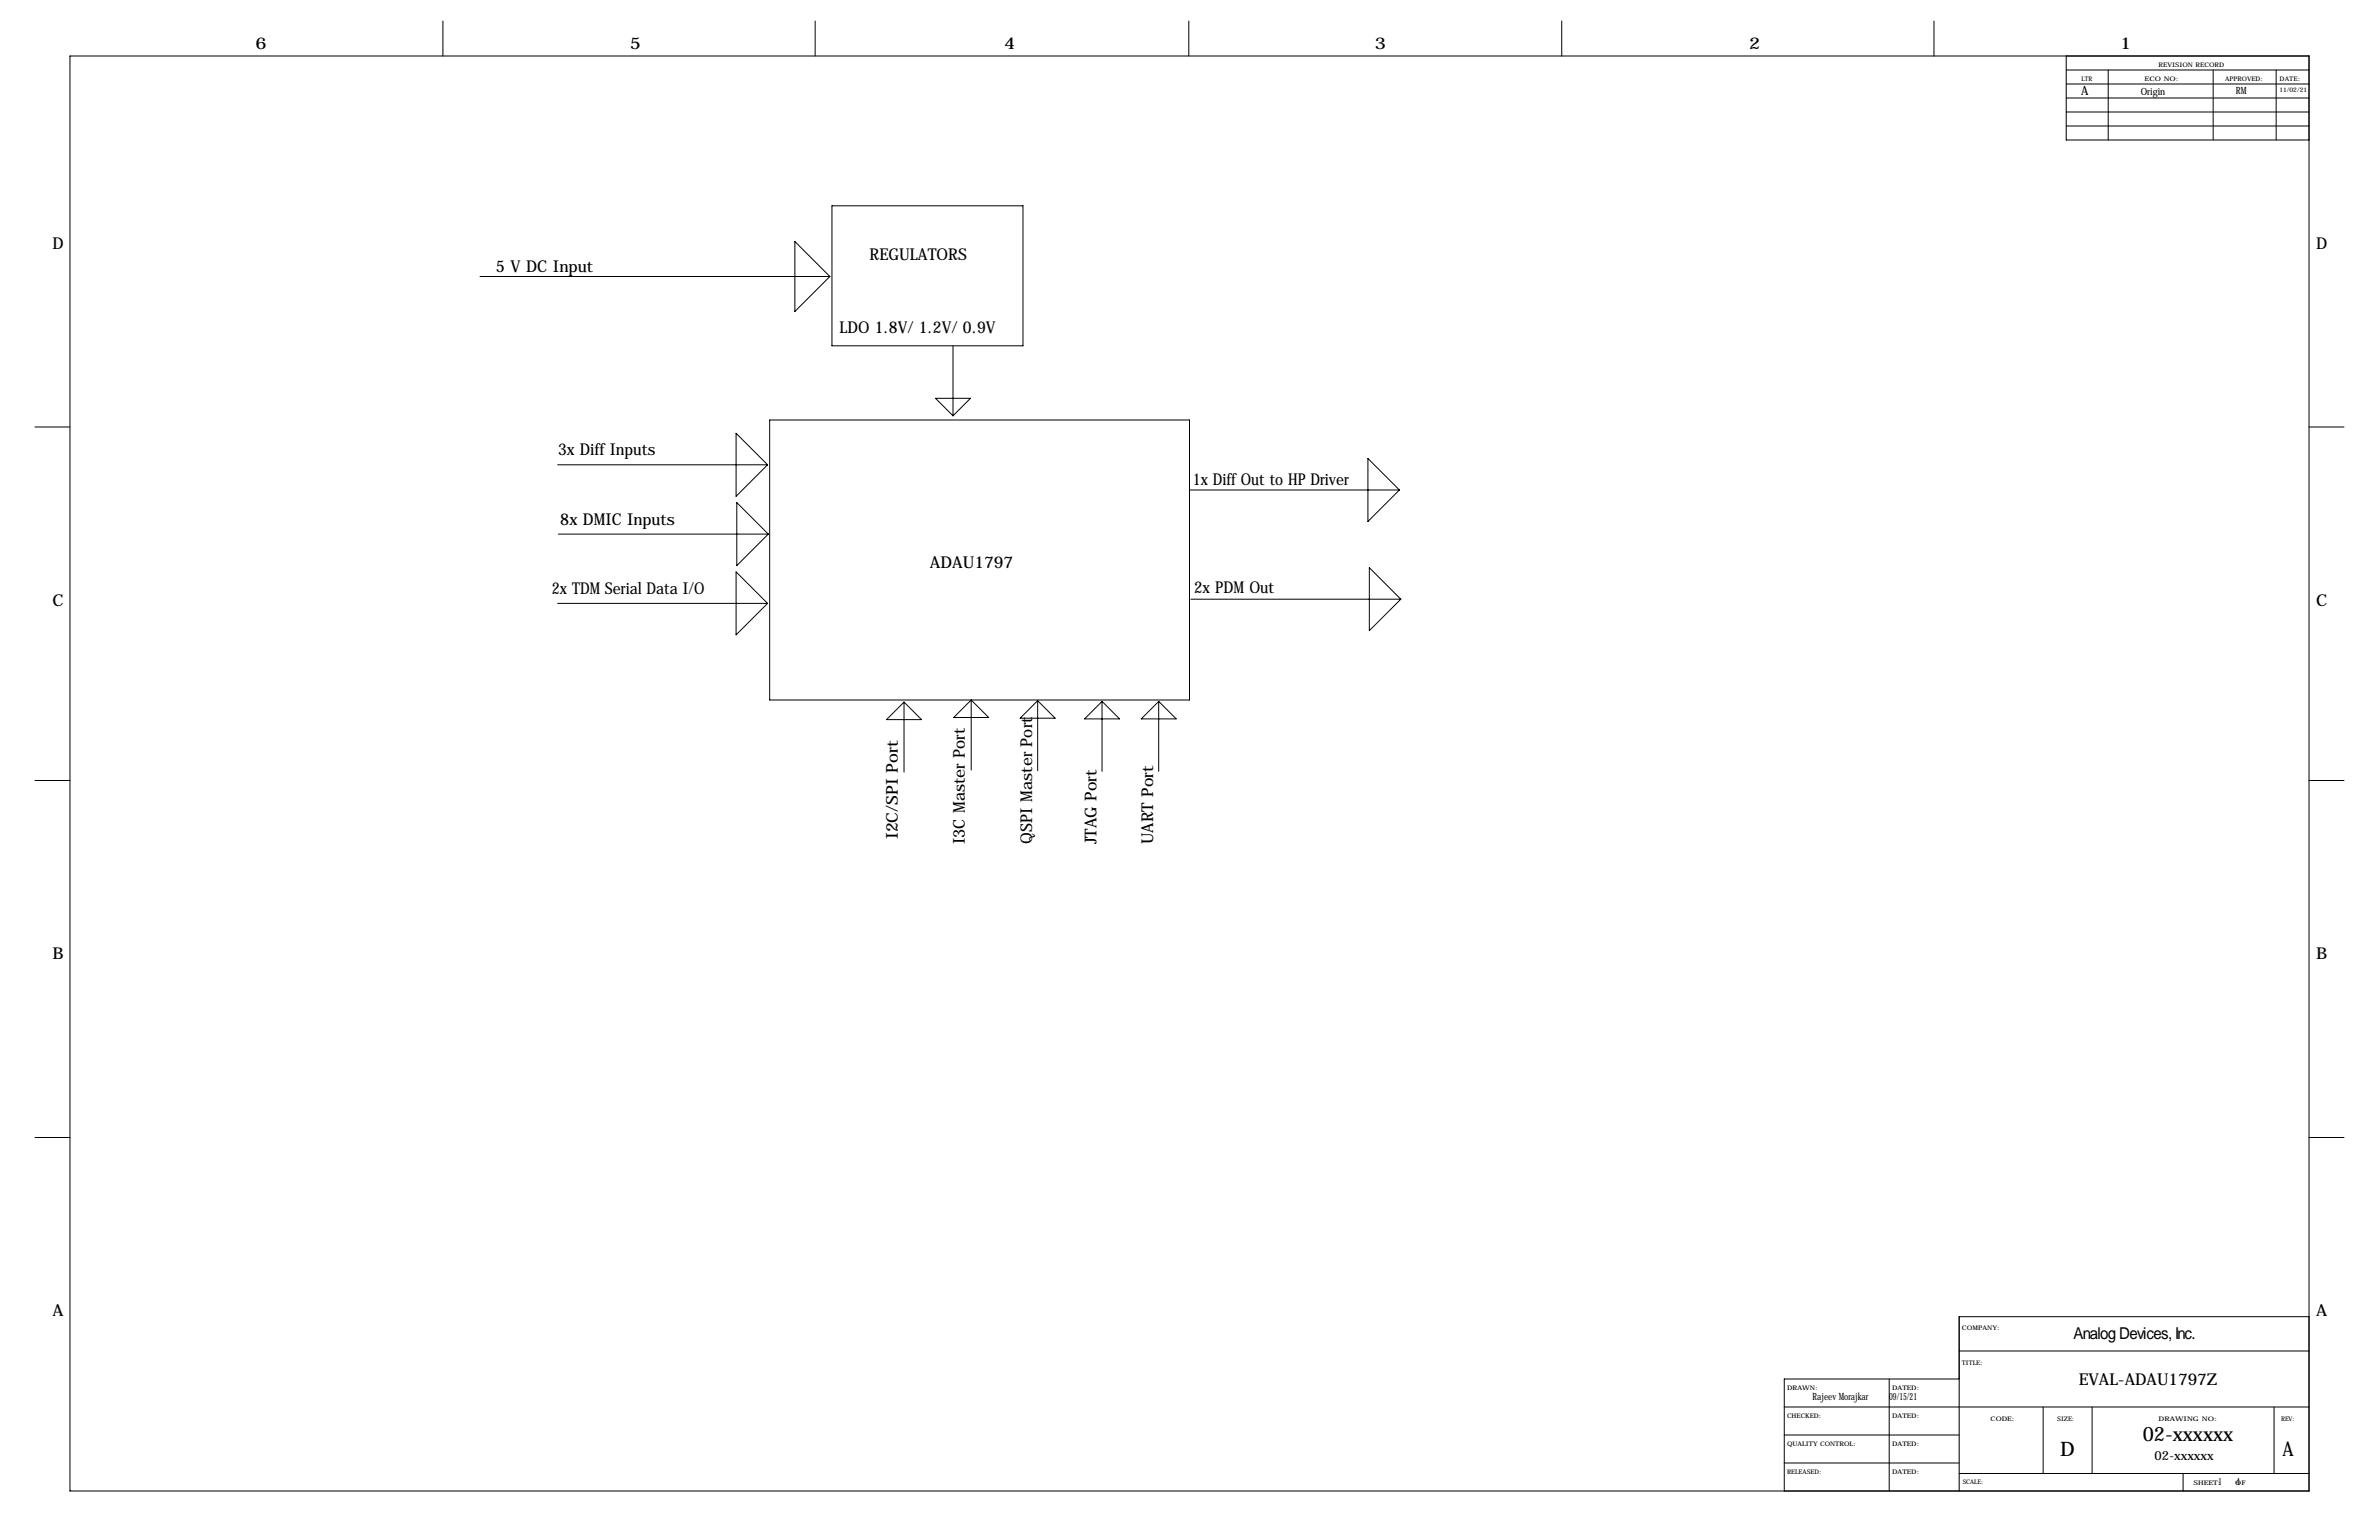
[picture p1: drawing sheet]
<svg xmlns="http://www.w3.org/2000/svg" width="864mm" height="559mm" viewBox="0 0 864 559" stroke-linecap="round" stroke-linejoin="round" font-family="sans-serif">
<defs><g id="words">
<g font-size="7.3">
<text x="777.8" y="523">02-xxxxxx</text>
<text x="747.9" y="528.3">D</text>
<text x="828.5" y="528.3">A</text>
</g>
<g font-size="5.9">
<text x="92.7" y="17.8">6</text>
<text x="228.6" y="17.8">5</text>
<text x="364.5" y="17.8">4</text>
<text x="499.1" y="17.8">3</text>
<text x="635" y="17.8">2</text>
<text x="769.6" y="17.8">1</text>
<text x="19" y="90.2">D</text>
<text x="315.7" y="94.3">REGULATORS</text>
<text x="840.7" y="90.2">D</text>
<text x="180" y="98.8">5 V DC Input</text>
<text x="304.7" y="120.9">LDO 1.8V/ 1.2V/ 0.9V</text>
<text x="202.6" y="165.2">3x Diff Inputs</text>
<text x="433" y="175.8">1x Diff Out to HP Driver</text>
<text x="203.4" y="190.6">8x DMIC Inputs</text>
<text x="337.5" y="206">ADAU1797</text>
<text x="200.4" y="215.7">2x TDM Serial Data I/O</text>
<text x="433.5" y="215.2">2x PDM Out</text>
<text x="19" y="219.7">C</text>
<text x="840.7" y="219.7">C</text>
<text x="325.9" y="304.5" transform="rotate(-90 325.9 304.5)">I2C/SPI Port</text>
<text x="350.3" y="306.3" transform="rotate(-90 350.3 306.3)">I3C Master Port</text>
<text x="374.6" y="306.1" transform="rotate(-90 374.6 306.1)">QSPI Master Port</text>
<text x="398" y="306.3" transform="rotate(-90 398 306.3)">JTAG Port</text>
<text x="418.6" y="306.3" transform="rotate(-90 418.6 306.3)">UART Port</text>
<text x="19" y="348">B</text>
<text x="840.7" y="348">B</text>
<text x="19" y="477.5">A</text>
<text x="840.7" y="477.5">A</text>
<text x="752.7" y="485.8">Analog Devices, Inc.</text>
<text x="754.6" y="502.5">EVAL-ADAU1797Z</text>
</g>
<g font-size="4.6">
<text x="755.4" y="34.5">A</text>
<text x="782.1" y="529.8">02-xxxxxx</text>
</g>
<g font-size="3.6">
<text x="777.1" y="34.4">Origin</text>
<text x="811.6" y="33.9">RM</text>
<text x="658" y="508">Rajeev Morajkar</text>
<text x="685.8" y="508">09/15/21</text>
<text x="805.2" y="539">1</text>
<text x="811.8" y="539">4</text>
</g>
<g font-size="2.3">
<text x="755.6" y="29.2">LTR</text>
<text x="778.5" y="29.2">ECO NO:</text>
<text x="783.6" y="24.1">REVISION RECORD</text>
<text x="807.7" y="29.2">APPROVED:</text>
<text x="827.5" y="29.2">DATE:</text>
<text x="827.4" y="33.4">11/02/21</text>
<text x="712.2" y="482.6">COMPANY:</text>
<text x="712.2" y="495.3">TITLE:</text>
<text x="648.7" y="504.2">DRAWN:</text>
<text x="686.8" y="504.2">DATED:</text>
<text x="648.7" y="514.3">CHECKED:</text>
<text x="686.8" y="514.3">DATED:</text>
<text x="722.6" y="515.6">CODE:</text>
<text x="746.8" y="515.6">SIZE:</text>
<text x="783.6" y="515.6">DRAWING NO:</text>
<text x="828" y="515.6">REV:</text>
<text x="648.7" y="524.5">QUALITY CONTROL:</text>
<text x="686.8" y="524.5">DATED:</text>
<text x="648.7" y="534.7">RELEASED:</text>
<text x="686.8" y="534.7">DATED:</text>
<text x="712.5" y="538.5">SCALE:</text>
<text x="796.3" y="538.7">SHEET:</text>
<text x="811.4" y="538.7">OF</text>
</g>
</g></defs>
<g fill="none" stroke="#000" stroke-width=".36">
<path d="M160.8 7.6v12.7M295.9 7.6v12.7M431.5 7.6v12.7M566.9 7.6v12.7M702.1 7.6v12.7M25.4 20.3h812.8v520.7h-812.8zM750.1 20.3v30.5h88.1M750.1 35.6h88.1M750.1 30.5h88.1M750.1 25.4h88.1M765.3 25.4v25.4M803.4 25.4v25.4"/>
<path d="M826.3 25.4v25.4M750.1 45.7h88.1M750.1 40.6h88.1M302 74.7h69.3v50.8h-69.3zM288.5 87.6l12.7 12.7-12.7 12.7zM174.2 100.3h127M345.9 125.5v25.4M12.7 154.9h12.7M267.2 157.2l11.4 11.5-11.4 11.4zM279.4 152.4h152.4v101.6h-152.4zM339.6 144.5h12.7l-6.4 6.4zM838.2 154.9h12.7"/>
<path d="M202.4 168.7h76.2M431.8 177.8h76.2M496.6 166.4l11.4 11.4-11.4 11.4zM202.7 193.8h76.2M267.5 182.4l11.4 11.4-11.4 11.4zM202.4 218.9h76.2M267.2 207.5l11.4 11.4-11.4 11.5zM432.3 217.4h76.2M497.1 206l11.4 11.4-11.4 11.5zM328.2 254.8v25.4M352.6 254v25.4M376.7 254.3v25.4"/>
<path d="M400 254.5v25.4M400 254.5l6.4 6.4h-12.7zM420.6 254.5v25.4M321.8 261.1l6.4-6.3 6.3 6.3zM346.2 260.3l6.4-6.3 6.3 6.3zM370.3 260.6l6.4-6.3 6.3 6.3zM414.3 260.9l6.3-6.4 6.4 6.4zM12.7 283.2h12.7M838.2 283.2h12.7M12.7 412.8h12.7M838.2 412.8h12.7M838.2 477.8h-127v63.2"/>
<path d="M711.2 490.2h127M647.7 510.5h190.5M685.8 500.4v40.6M711.2 500.4h-63.5v40.6M741.7 510.5v24.2M759.5 510.5v24.2M825.5 510.5v24.2M647.7 530.9h63.5M647.7 520.7h63.5M711.2 534.7h127M792.5 534.7v6.3"/>
</g>
<use href="#words"/>
</svg>
